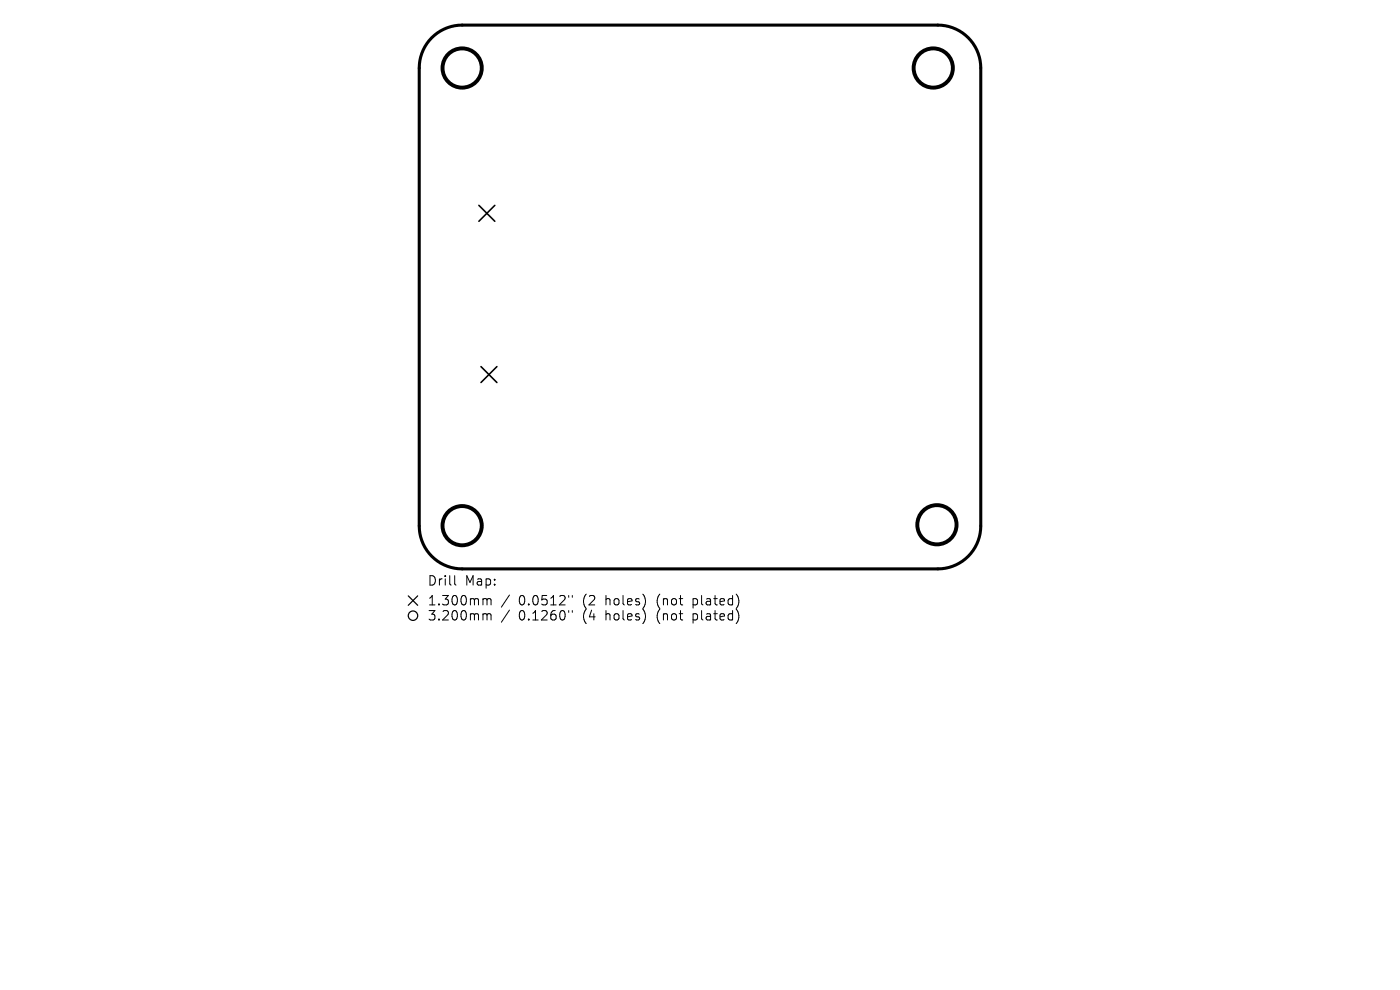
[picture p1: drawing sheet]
<svg xmlns="http://www.w3.org/2000/svg" width="297mm" height="210mm" viewBox="0 0 297 210" stroke-linecap="round" stroke-linejoin="round" font-family="sans-serif">
<defs><g id="words">
<g font-size="2.8">
<text x="90.6" y="124.5">Drill</text>
<text x="98.6" y="124.5">Map:</text>
<text x="90.6" y="128.7">1.300mm</text>
<text x="90.6" y="131.9">3.200mm</text>
<text x="110.1" y="128.7">0.0512&quot;</text>
<text x="110.1" y="131.9">0.1260&quot;</text>
<text x="123.8" y="128.7">(2</text>
<text x="123.8" y="131.9">(4</text>
<text x="128.7" y="128.7">holes)</text>
<text x="128.7" y="131.9">holes)</text>
<text x="139.8" y="128.7">(not</text>
<text x="139.8" y="131.9">(not</text>
<text x="147.6" y="128.7">plated)</text>
<text x="147.6" y="131.9">plated)</text>
</g>
</g></defs>
<path d="M91.6 8a9.1 9.1 0 0 1 6.4-2.7h101a9.1 9.1 0 0 1 9.1 9.1v97.2a9.1 9.1 0 0 1-9.1 9.1h-101a9.1 9.1 0 0 1-9.1-9.1v-97.2a9.1 9.1 0 0 1 2.7-6.4z" fill="none" stroke="#000" stroke-width=".65"/>
<path d="M101.6 43.6l3.4 3.3M105 43.6l-3.4 3.3M102 77.8l3.4 3.3M105.4 77.8l-3.4 3.3" fill="none" stroke="#000" stroke-width=".34"/>
<g fill="none" stroke="#000" stroke-width=".83">
<circle cx="98" cy="14.4" r="4.2"/>
<circle cx="198" cy="14.4" r="4.2"/>
<circle cx="98" cy="111.5" r="4.2"/>
<circle cx="198.8" cy="111.3" r="4.2"/>
</g>
<g fill="none" stroke="#000" stroke-width=".21">
<path d="M96.5 122.1v1.7l.2 .3M102.7 127h.3l.3 .3M102.7 130.2h.3l.3 .3M103.3 127.3l.3-.3 .5 .1 .1 1.2M103.3 127.3v1M103.3 130.5v1M103.3 130.5l.3-.3 .5 .1 .1 1.2M108.1 126.2l-1.7 2.6M108.1 129.4l-1.7 2.6M120.6 126.3v.4M120.6 129.5v.4M121.4 126.3v.4"/>
<path d="M121.4 129.5v.4"/>
</g>
<g fill="none" stroke="#000" stroke-width=".26">
<path d="M86.6 126.4l2 2M88.6 126.4l-2 2"/>
<circle cx="87.6" cy="130.6" r="1"/>
</g>
<use href="#words"/>
</svg>
